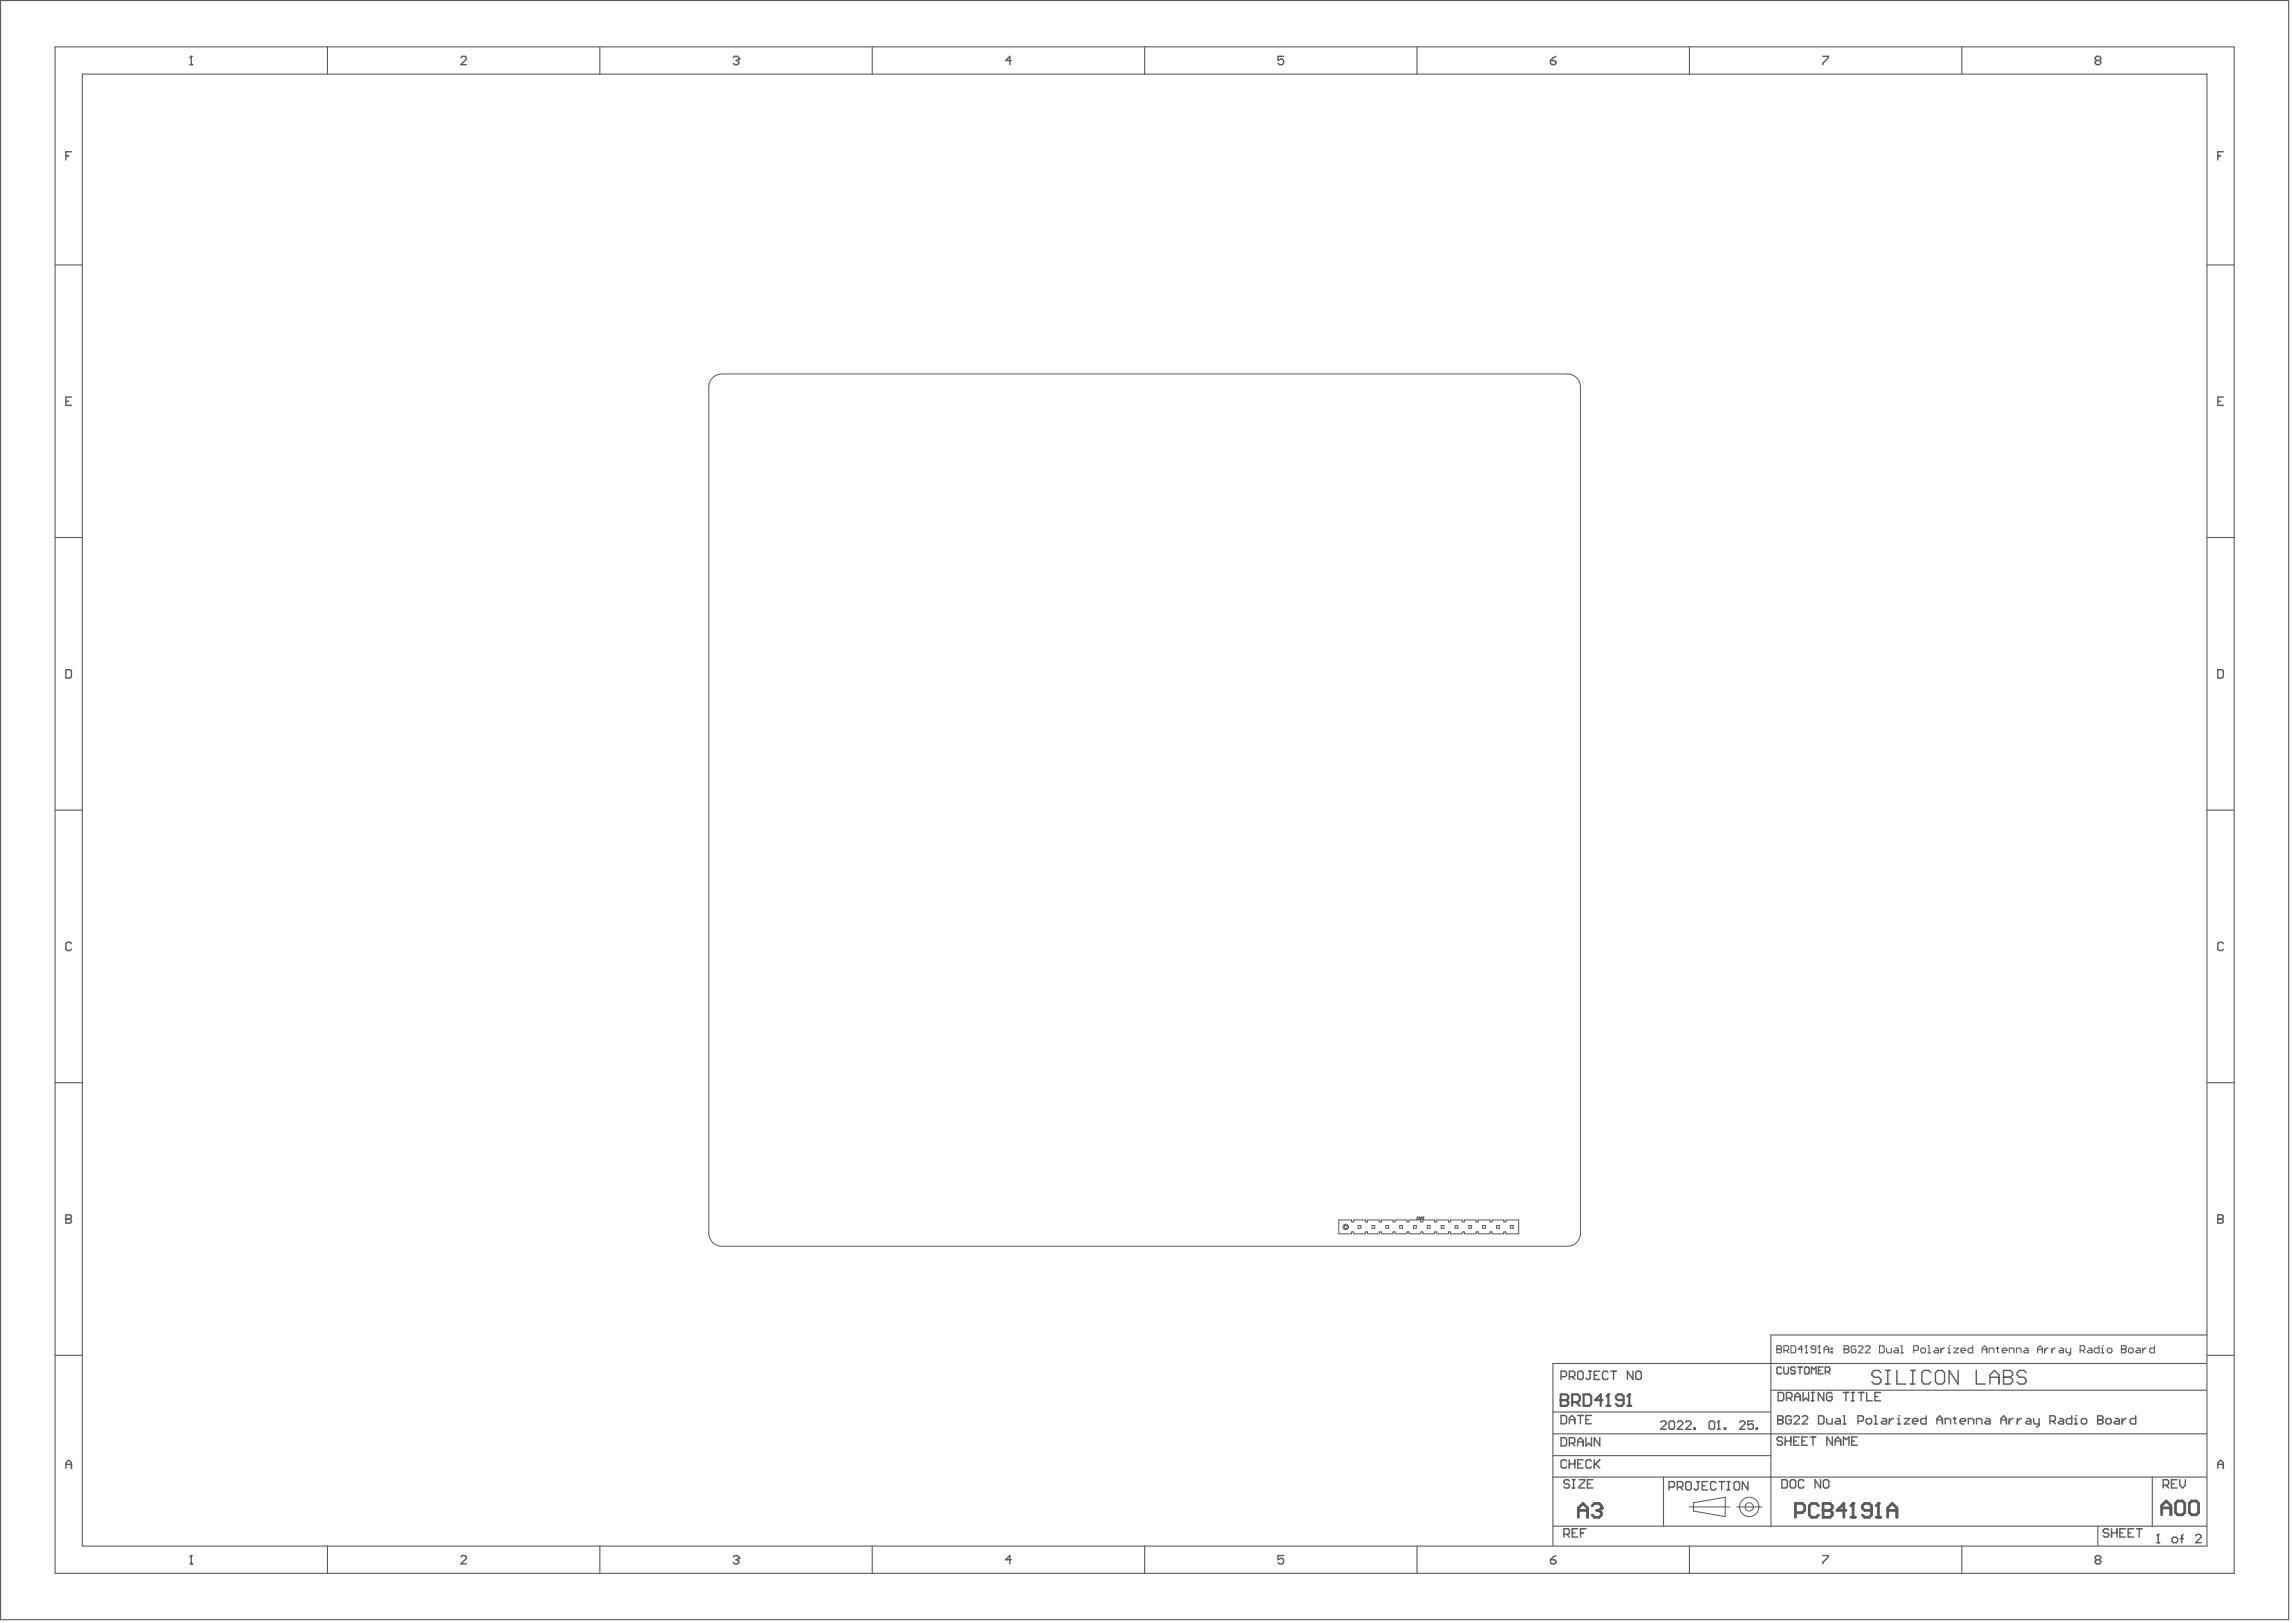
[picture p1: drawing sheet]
<svg xmlns="http://www.w3.org/2000/svg" width="1400mm" height="991mm" viewBox="0 0 1400 991" stroke-linecap="round" stroke-linejoin="round" font-family="sans-serif">
<path d="M1034 918l20-4v12l-20-3zM1032 920h24M1061 920h15" fill="none" stroke="#5a5a5a" stroke-width=".61"/>
<path d="M948 902v42M948 902h400M1016 902v30M1082 902v30M1314 902v30M948 932h400M1281 932v12" fill="none" stroke="#5a5a5a" stroke-width=".67"/>
<path d="M955 937h3l1-1v-2l-1-1h-3v5M957 937l2 1M960 936h2M964 933h-4v5h4M965 936h2M969 933h-4v5" fill="none" stroke="#5a5a5a" stroke-width=".85"/>
<path d="M972 919l2-1h3l1 1v2M964 926v-5l3-3 3 3v5M964 922h6" fill="none" stroke="#5a5a5a" stroke-width="1.7"/>
<circle cx="978" cy="921" r=".8" fill="#5a5a5a"/>
<path d="M975 922h2M977 922l1 2v1l-1 1h-3l-2-1M978 921l-1 1" fill="none" stroke="#5a5a5a" stroke-width="1.7"/>
<g fill="none" stroke="#5a5a5a" stroke-width=".85">
<path d="M959 904l-1-1h-2l-1 1 1 2h2l1 1-1 2h-2l-1-1M960 903h2M960 909h2M961 903v6M964 903h4v1l-4 4v1h4M970 906h1M973 903h-3v6h3M1088 903h3l1 1v4l-1 1h-3zM1094 903h2l1 1v4l-1 1h-2l-1-1v-4zM1102 904l-1-1h-2l-1 1v4l1 1h2l1-1M1112 903v6l-3-6v6M1114 903h2l1 1v4l-1 1h-2v-1v-4z"/>
<path d="M1288 934l-1-1h-2v1v2h2l1 1-1 1h-2M1290 936h3M1290 933v5M1293 933v5M1295 936h1M1298 933h-3v5h3M1300 936h1M1303 933h-3v5h3M1305 933h3M1307 933v5M1318 937v5M1317 942h2"/>
</g>
<circle cx="1318" cy="937" r=".4" fill="#5a5a5a"/>
<path d="M1321 907h3l1-1v-2l-1-1h-3v6M1323 907l2 2M1326 906h2M1330 903h-4v6h4M1331 903v4l2 2 2-2v-4M1318 937l-1 1M1327 939h2h1v2l-1 1h-2v-1v-2zM1332 939h1M1333 937l-1 1v4M1341 938l1-1h1l1 1v1l-3 3h3" fill="none" stroke="#5a5a5a" stroke-width=".85"/>
<path d="M1111 919l-2-1h-3l-1 1v6l1 1h3l2-1M1113 918v8h5l1-1v-1l-1-2h-5M1330 916h3l1 2v5l-1 2h-3l-1-2v-5zM1337 918l2-2h2l2 2v5l-2 2h-2l-2-2zM1097 924h4l1-2v-3l-1-1h-4v8M1320 925v-6l3-3 3 3v6M1320 921h6" fill="none" stroke="#5a5a5a" stroke-width="1.7"/>
<circle cx="1113" cy="922" r=".8" fill="#5a5a5a"/>
<path d="M1113 918h5l1 1v2l-1 1h-5M1132 918v8M1128 922h-6l4-4v8M1130 926h3" fill="none" stroke="#5a5a5a" stroke-width="1.7"/>
<circle cx="1132" cy="918" r=".8" fill="#5a5a5a"/>
<path d="M1132 918l-2 1M1147 918v8M1143 922h-4l-2-1v-2l2-1h3l1 1v6l-1 1h-3l-2-1M1146 926h3" fill="none" stroke="#5a5a5a" stroke-width="1.7"/>
<circle cx="1147" cy="918" r=".8" fill="#5a5a5a"/>
<path d="M1147 918l-1 1M1153 926v-5l3-3 3 3v5M1153 922h6" fill="none" stroke="#5a5a5a" stroke-width="1.7"/>
<g fill="none" stroke="#5a5a5a" stroke-width=".85">
<path d="M964 837h2l1 1v3l-1 1h-2v-1v-3zM970 837h2M971 837v4l-1 1-1-1M974 840h1M977 837h-3v5h3M982 838l-1-1h-1l-1 1v3l1 1h1l1-1M984 837h3M985 837v5M997 837v5l-3-5v5M1000 837h2v1v3v1h-2l-1-1v-3zM953 841h3l1-1v-2l-1-1h-3v5M958 841h3l1-1v-2l-1-1h-3v5"/>
<path d="M960 841l2 1M953 864h3l1 1v3l-1 1h-3zM953 878h3l1 1v3l-1 1h-3zM958 869v-3l2-2 2 2v3M958 867h4M964 864h3M965 864v5M969 878v5l1-2 2 2v-5M969 867h1M972 864h-3v5h3M977 878v5l-3-5v5M957 892l-1-1h-2l-1 1v4h1h2h1"/>
<path d="M958 881h3l1-1v-1l-1-1h-3v5M958 891v5M958 894h4M960 881l2 2M962 891v5M964 894h1M964 883v-4l1-1 2 1v4M964 880h3M967 891h-3v5h3M972 892l-1-1h-2v1v4h2h1M974 891v5M975 894l2 2"/>
<path d="M977 891l-3 4M1019 908h3l1-1v-2h-1h-3v5M1024 908h3l1-1v-2h-1h-3v5M1026 908l2 2M1029 905h1h2h1v4l-1 1h-2l-1-1zM1036 905h2M1037 905v4l-1 1-1-1M1040 907h1M1043 905h-3v5h3M1048 905h-1h-1h-1v4l1 1h1l1-1M1050 905h3M1051 905v5"/>
<path d="M1055 905h2M1055 910h2M1056 905v5M1060 905h2v4v1h-2l-1-1v-4zM1068 905v5l-4-5v5"/>
</g>
<g fill="none" stroke="#5a5a5a" stroke-width=".61">
<circle cx="1068" cy="920" r="6"/>
<circle cx="1068" cy="920" r="2.5"/>
</g>
<path d="M1348 815h-266v87M1348 832h-400v70M1082 849h266M948 875h400M948 862h134M948 889h134" fill="none" stroke="#5a5a5a" stroke-width=".67"/>
<path d="M953 851v7h4l1-1v-1l-1-1h-4" fill="none" stroke="#5a5a5a" stroke-width="1.3"/>
<circle cx="953" cy="855" r=".7" fill="#5a5a5a"/>
<path d="M953 851h4l1 2v1l-1 1h-4M960 856h4l1-1v-2l-1-2h-4v7M963 856l2 2M967 851h4l1 2v4l-1 1h-4zM979 855h-5l4-4v7M981 858h2M982 851v7" fill="none" stroke="#5a5a5a" stroke-width="1.3"/>
<circle cx="982" cy="851" r=".7" fill="#5a5a5a"/>
<path d="M982 851l-1 2M992 855h-4l-1-1v-1l1-2h2l2 2v4l-2 1h-2l-1-1M994 858h2M995 851v7" fill="none" stroke="#5a5a5a" stroke-width="1.3"/>
<circle cx="995" cy="851" r=".7" fill="#5a5a5a"/>
<path d="M995 851l-1 2" fill="none" stroke="#5a5a5a" stroke-width="1.3"/>
<g fill="none" stroke="#5a5a5a" stroke-width=".85">
<path d="M1088 835h-1h-1h-1v3l1 1h1l1-1M1089 835v3l1 1h2v-1v-3M1096 835h-2v2h2v2h-2v-1M1098 835h3M1099 835v4M1103 835h1h1v3l-1 1h-1l-1-1v-3zM1106 839v-4l2 1 1-1v4M1111 837h1M1113 835h-2v4h2M1115 837h2h1v-2h-1h-2v4M1116 837l2 2M1089 878l-1-1h-2l-1 2 1 1h2l1 2h-1h-2h-1"/>
<path d="M1090 880h4M1090 877v5M1094 877v5M1095 880h2M1099 877h-4v5h4M1101 880h1M1104 877h-3v5h3M1106 877h3M1107 877v5M1119 877v5l-3-5v5M1121 880h3M1131 880h2"/>
<path d="M1134 877h-3v5h3M1121 882v-3l1-2 2 2v3M1126 882v-5l2 2 1-2v5"/>
</g>
<path d="M1086 864v5h2h1l-1-2h-2" fill="none" stroke="#5a5a5a" stroke-width=".83"/>
<circle cx="1086" cy="867" r=".4" fill="#5a5a5a"/>
<g fill="none" stroke="#5a5a5a" stroke-width=".83">
<path d="M1086 864h2l1 1-1 2h-2M1094 865l-1-1h-1l-1 1v4h1h1h1v-2h-2M1096 865l1-1h1l1 1v1l-3 3h3M1101 865v-1h2l1 1v1l-3 3h3M1111 864h2l1 1v4h-1h-2zM1116 866v3h3v-3M1121 866h2l1 1v2h-3v-1h3M1126 864v5M1126 869h1M1135 868h2l1-1v-2l-1-1h-2v5M1141 866h1l1 1v2h-1h-1h-1v-2zM1145 864h1v5"/>
<path d="M1145 869h1M1150 866h1l1 1v2h-2h-1l1-1h2M1154 866v3M1156 866l-2 2M1159 869h2M1159 866h1v3"/>
</g>
<circle cx="1160" cy="864" r=".4" fill="#5a5a5a"/>
<g fill="none" stroke="#5a5a5a" stroke-width=".83">
<path d="M1163 866h3l-3 3h3M1168 868h3v-2h-2l-1 1v2h1h2M1176 864v5h-2h-1v-2l1-1h2M1183 869v-3l2-2 1 2v3M1183 867h3M1188 869v-3h2l1 1v2M1193 866h2M1194 865v4h1M1197 868h3v-2h-2l-1 1v2h1h2M1202 869v-3h3v1v2M1207 869v-3h3v1v2M1213 866h2v1v2h-2h-1l1-1h2"/>
<path d="M1222 867h3M1222 869v-3l2-2 1 2v3M1227 866v3M1230 866h-1l-2 2M1232 866v3M1235 866h-1l-2 2M1238 866h2v1v2h-2h-1l1-1h2M1242 866v3h1h2M1245 866v4l-1 1M1252 868h3v-1v-2v-1h-3v5M1254 868l1 1M1258 866h1l1 1v2h-2h-1l1-1h2"/>
<path d="M1265 864v5h-2h-1v-2l1-1h2M1267 866h1v3M1267 869h2"/>
</g>
<circle cx="1268" cy="864" r=".4" fill="#5a5a5a"/>
<path d="M1272 866h2v1v2h-2h-1v-2zM1281 864v5h3v-2h-3" fill="none" stroke="#5a5a5a" stroke-width=".83"/>
<circle cx="1281" cy="867" r=".4" fill="#5a5a5a"/>
<path d="M1281 864h3v1v2h-3M1287 866h2v1v2h-2h-1v-2zM1292 866h2v1v2h-2h-1l1-1h2M1296 866v3M1299 866h-1l-2 2M1304 864v5h-2h-1v-2l1-1h2" fill="none" stroke="#5a5a5a" stroke-width=".83"/>
<path d="M1014 868h1h2h1v1l-4 4h4M1020 868h2h1v4l-1 1h-2l-1-1v-4zM1024 868h1h2h1v1l-4 4h4M1029 868h1h2h1v1l-4 4h4M1035 872v1zM1045 868h1h1v4l-1 1h-1l-1-1v-4zM1049 873h2M1050 868v5" fill="none" stroke="#5a5a5a" stroke-width=".85"/>
<circle cx="1050" cy="868" r=".4" fill="#5a5a5a"/>
<g fill="none" stroke="#5a5a5a" stroke-width=".85">
<path d="M1149 838l-2-1h-2l-2 1v2l2 1h2l2 1v2l-2 1h-2l-2-1M1152 837h2M1153 837v8M1159 837v8h5M1167 837h3M1168 837v8M1179 838l-1-1h-3l-1 1v6l1 1h3l1-1M1183 837h3l2 1v6l-2 1h-3l-1-1v-6zM1196 837v8l-6-8v8M1207 837v8h6M1224 837v8h4l1-1v-2l-1-1h-4M1152 845h2"/>
<path d="M1167 845h3M1215 841h6M1215 845v-5l3-3 3 3v5M1050 868h-1M1053 872h1v1h-1zM1062 868h1h2h1v1l-4 4h4M1071 868h-4v2l2-1 2 1v2l-1 1h-2l-1-1M1073 872v1z"/>
</g>
<circle cx="1224" cy="841" r=".4" fill="#5a5a5a"/>
<g fill="none" stroke="#5a5a5a" stroke-width=".85">
<path d="M1224 837h4l1 1v2l-1 1h-4M1238 838l-2-1h-3l-1 1v2l1 1h3l2 1v2l-2 1h-3l-1-1M1086 850h3v1v3v1h-3zM1091 854h3v-1v-2v-1h-3v5M1093 854l1 1M1096 855v-3l2-2 2 2v3M1096 853h4M1101 850v5l2-1 2 1v-5M1106 855h2M1106 850h2M1107 850v5M1114 850v5l-4-5v5"/>
<path d="M1119 851l-1-1h-2v1v3v1h2l1-1v-1h-2M1126 850h3M1127 850v5M1131 855h1M1131 850h1M1132 850v5M1135 850h3M1137 850v5M1140 850v5h3M1145 853h2M1149 850h-4v5h4"/>
</g>
<path d="M1085 822v4h2l1-1-1-1h-2" fill="none" stroke="#5a5a5a" stroke-width=".67"/>
<circle cx="1085" cy="824" r=".3" fill="#5a5a5a"/>
<path d="M1085 822h2h1l-1 2h-2M1090 825h2v-1v-2h-2v4M1091 825l1 1M1094 822h2h1v3l-1 1h-2zM1101 824h-3l2-2v4M1102 826h2M1103 822v4" fill="none" stroke="#5a5a5a" stroke-width=".67"/>
<circle cx="1103" cy="822" r=".3" fill="#5a5a5a"/>
<path d="M1103 822h-1M1109 824h-2l-1-1 1-1h1h1v3l-1 1h-1l-1-1M1110 826h2M1111 822v4" fill="none" stroke="#5a5a5a" stroke-width=".67"/>
<circle cx="1111" cy="822" r=".3" fill="#5a5a5a"/>
<path d="M1111 822h-1M1114 826v-3l1-1 2 1v3M1114 824h3M1118 823h1v1h-1zM1118 825h1v1h-1zM1126 822v4h2l1-1-1-1h-2" fill="none" stroke="#5a5a5a" stroke-width=".67"/>
<circle cx="1126" cy="824" r=".3" fill="#5a5a5a"/>
<g fill="none" stroke="#5a5a5a" stroke-width=".67">
<path d="M1126 822h2h1l-1 2h-2M1133 822h-2v3v1h2v-1v-1h-1M1135 822h1h1h1v1l-3 3h3M1139 822h1h1h1v1l-3 3h3M1148 822h2h1v3l-1 1h-2zM1152 823v2l1 1h2v-3M1157 823h2v1v2h-2v-1h2M1161 822h1v4M1161 826h1M1169 825h2l1-1v-2h-1h-2v4M1173 824l1-1h1l1 1v1l-1 1h-1l-1-1zM1177 822h1v4"/>
<path d="M1177 826h2M1182 823h1l1 1v2h-2l-1-1h1h2M1185 823v3M1188 823l-3 2M1190 826h1M1190 823v3"/>
</g>
<circle cx="1190" cy="822" r=".3" fill="#5a5a5a"/>
<g fill="none" stroke="#5a5a5a" stroke-width=".67">
<path d="M1193 823h3l-3 3h3M1198 825h3l-1-2h-2v1v1v1h2M1205 822v4h-2l-1-1v-1l1-1h2M1211 826v-3l1-1 1 1v3M1211 824h2M1215 826v-3h2l1 1v2M1219 823h2M1220 822v3l1 1M1223 825h3l-1-2h-1l-1 1v1l1 1h1M1227 826v-3h2l1 1v2M1231 826v-3h3v1v2M1237 823h1l1 1v2h-2l-1-1h1h2"/>
<path d="M1244 824h3M1244 826v-3l2-1 1 1v3M1249 823v3M1251 823l-2 2M1253 823v3M1255 823l-2 2M1258 823h2v1v2h-2l-1-1h1h2M1262 823v2v1h3M1265 823v4h-2M1270 825h3v-1v-2h-3v4M1272 825l1 1M1275 823h2l1 1v2h-3v-1h3"/>
<path d="M1282 822v4h-2l-1-1v-1l1-1h2M1283 823h1v3M1283 826h2"/>
</g>
<circle cx="1284" cy="822" r=".3" fill="#5a5a5a"/>
<path d="M1287 824l1-1h1l1 1v1l-1 1h-1l-1-1zM1296 822v4h2l1-1-1-1h-2" fill="none" stroke="#5a5a5a" stroke-width=".67"/>
<circle cx="1296" cy="824" r=".3" fill="#5a5a5a"/>
<g fill="none" stroke="#5a5a5a" stroke-width=".67">
<path d="M0 0h1398v989h-1398zM34 29h1331v932h-1331zM200 29v16M366 29v16M533 29v16M699 29v16M865 29v16M1032 29v16M1198 29v16M50 45h1298v899h-1298zM34 162h16M1348 162h17"/>
<path d="M34 328h16M1348 328h17M34 495h16M1348 495h17M34 661h16M1348 661h17M34 827h16M1296 822h2h1l-1 2h-2M1300 824l1-1h1l1 1v1l-1 1h-1l-1-1zM1305 823h1l1 1v2h-2l-1-1h1h2M1309 823v3M1311 823l-2 2"/>
<path d="M1316 822v4h-2l-1-1v-1l1-1h2M1348 827h17M200 944v17M366 944v17M533 944v17M699 944v17M865 944v17M1032 944v17M1198 944v17"/>
</g>
<path d="M1355 742v5h2l1-1-1-2h-2" fill="none" stroke="#5a5a5a" stroke-width=".85"/>
<circle cx="1355" cy="744" r=".4" fill="#5a5a5a"/>
<path d="M1355 95h1M1358 93h-3v5M1355 245h1M1358 242h-3v6h3M1355 409h2l1 1v3l-1 1h-2zM1358 576l-1-1h-2v1v4h2h1M40 742v5h3l1-1-1-2h-3M1355 742h2l1 1-1 1h-2M1355 897v-4l1-1 2 1v4M1355 894h3" fill="none" stroke="#5a5a5a" stroke-width=".85"/>
<circle cx="40" cy="744" r=".4" fill="#5a5a5a"/>
<path d="M40 95h2M44 93h-4v5M40 245h2M44 242h-4v6h4M40 409h3l1 1v3l-1 1h-3zM44 576l-1-1h-2l-1 1v4h1h2h1M40 742h3l1 1-1 1h-3M40 897v-4l2-1 2 1v4M40 894h4M116 955h2M117 950v5M281 951l1-1h2l1 1-4 4h4" fill="none" stroke="#5a5a5a" stroke-width=".85"/>
<circle cx="117" cy="950" r=".4" fill="#5a5a5a"/>
<path d="M116 39h2M117 34v5M117 950l-1 1" fill="none" stroke="#5a5a5a" stroke-width=".85"/>
<circle cx="117" cy="34" r=".4" fill="#5a5a5a"/>
<g fill="none" stroke="#5a5a5a" stroke-width=".85">
<path d="M117 34l-1 1M281 35l1-1h2l1 1v1l-4 3h4M618 37h-4l3-3v5M784 34h-3v3l1-1 2 1v2h-1h-2M1113 34h4v1l-4 4M448 951l1-1h1l1 1M618 952h-4l3-2v5M784 950h-3v2l1-1 2 1v2l-1 1h-2v-1M947 952h2l1 2-1 1h-1l-1-1zM950 950l-3 2M1113 950h4v1l-4 3v1M1280 952v-1v-1h2l1 1-1 1"/>
<path d="M1280 952v1v2h2l1-1-1-2M1280 952h2"/>
</g>
<circle cx="451" cy="951" r=".4" fill="#5a5a5a"/>
<path d="M448 35l1-1h1l1 2M450 952h.1M450 952l1 1-1 2h-1l-1-1M451 951l-1 1" fill="none" stroke="#5a5a5a" stroke-width=".85"/>
<circle cx="451" cy="36" r=".4" fill="#5a5a5a"/>
<path d="M450 37h.1M450 37l1 1-1 1h-1h-1M451 36l-1 1M947 37h2l1 2h-1h-1h-1zM950 34l-3 3M1280 37h2M1280 37v1v1h2h1l-1-2M1280 37v-1v-2h2l1 1-1 2" fill="none" stroke="#5a5a5a" stroke-width=".85"/>
<g fill="none" stroke="#5a5a5a" stroke-width=".61">
<path d="M821 748h2v2h-2zM829 748h2v2h-2zM838 748h2v2h-2zM846 748h2v2h-2zM855 748h2v2h-2zM863 748h2v2h-2zM865 743h1M866 743v1h-1M866 743h1l-1 1h1M868 743h1l-1 1zM869 744h.1M869 743v1"/>
<path d="M872 748h1v2h-1zM880 748h2v2h-2zM889 748h1v2h-1zM897 748h2v2h-2zM901 745v1h2v-1h7v1h1v-1h7v1h2v-1h8v8h-8v-1h-2v1h-7v-1h-1v1h-7v-1h-1v1h-8v-1h-1v1h-7v-1h-1v1h-8v-1h-1v1h-7v-1h-1v1h-7v-1h-2v1h-7v-1h-1v1h-7v-1h-2v1h-7v-1h-1v1h-7v-1h-2v1h-7v-8h7v1h2v-1h7v1h1v-1h7v1h2v-1h7v1h1v-1h7v1h2v-1h7v1h1v-1h7v1h1v-1h8v1h1v-1h7v1h1v-1h8M906 748h1v2h-1zM914 748h2v2h-2zM922 748h2v2h-2z"/>
</g>
<circle cx="869" cy="743" r=".2" fill="#5a5a5a"/>
<g fill="none" stroke="#5a5a5a" stroke-width=".61">
<path d="M435 231l3-2 3-1h516a8 8 0 0 1 8 8v517a8 8 0 0 1-8 8h-516a8 8 0 0 1-8-8v-517l1-3zM869 743h.1"/>
<circle cx="822" cy="749" r="1.7"/>
</g>
</svg>
